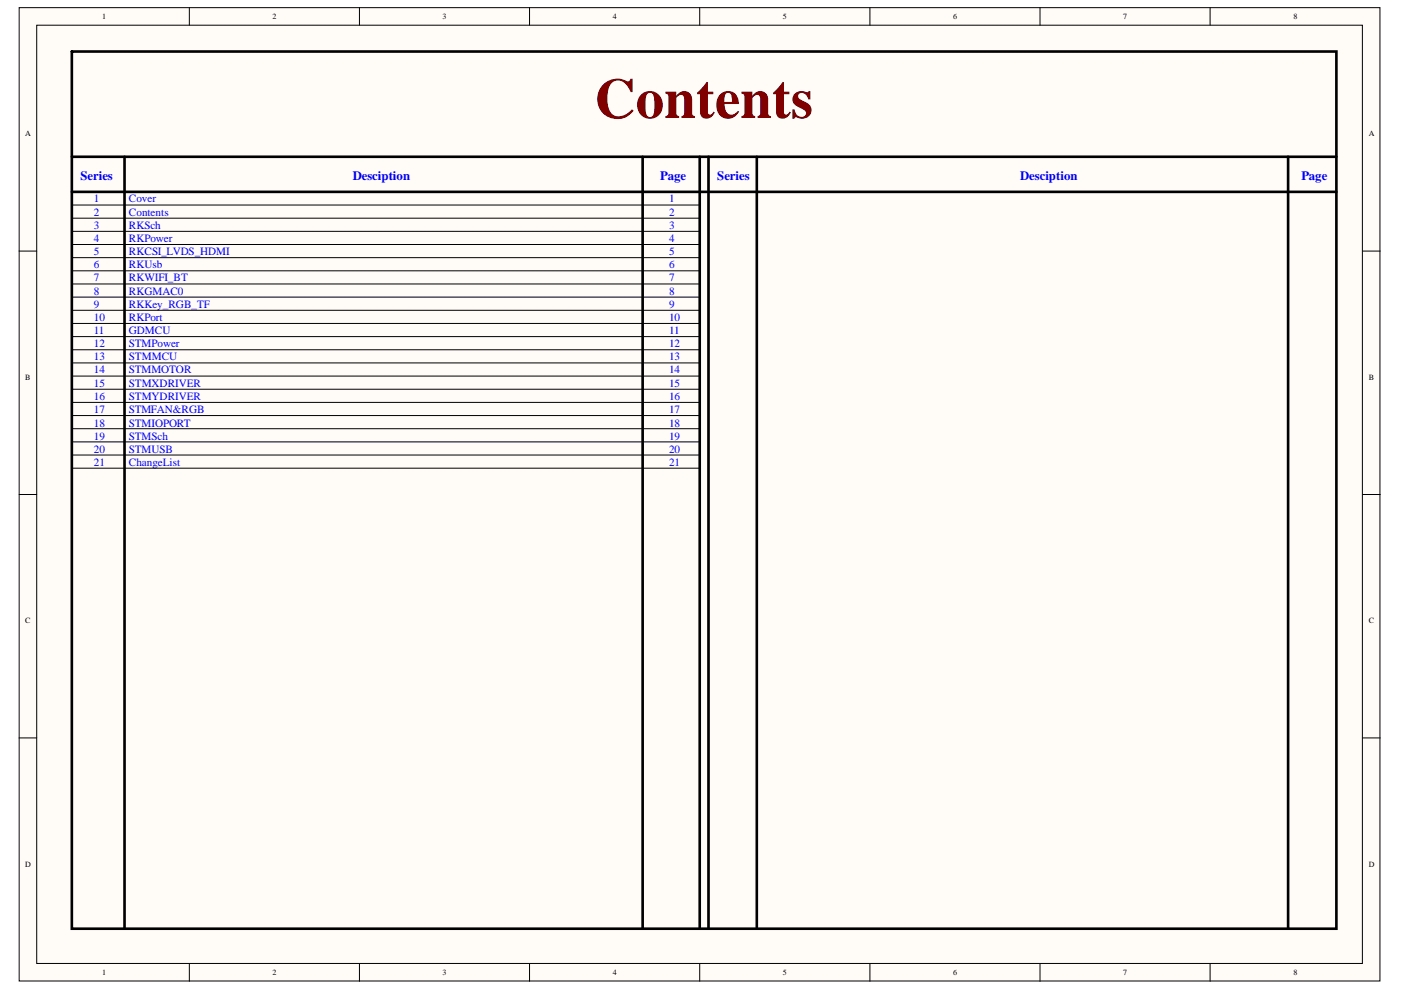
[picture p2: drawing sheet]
<svg xmlns="http://www.w3.org/2000/svg" width="297mm" height="210mm" viewBox="0 0 297 210" stroke-linecap="round" stroke-linejoin="round" font-family="sans-serif">
<defs><g id="words">
<text font-size="12.1" fill="#800000" x="126" y="25">Contents</text>
<g font-size="2.7" fill="#00f">
<text x="17.1" y="38.2">Series</text>
<text x="74.8" y="38.2">Desciption</text>
<text x="140" y="38.2">Page</text>
<text x="152.1" y="38.2">Series</text>
<text x="216.3" y="38.2">Desciption</text>
<text x="275.9" y="38.2">Page</text>
</g>
<g font-size="2.4" fill="#00f">
<text x="19.9" y="42.9">1</text>
<text x="19.9" y="45.7">2</text>
<text x="27.3" y="42.9">Cover</text>
<text x="27.3" y="45.7">Contents</text>
<text x="141.9" y="42.9">1</text>
<text x="141.9" y="45.7">2</text>
<text x="19.9" y="48.5">3</text>
<text x="19.9" y="51.3">4</text>
<text x="27.3" y="48.5">RKSch</text>
<text x="27.3" y="51.3">RKPower</text>
<text x="141.9" y="48.5">3</text>
<text x="141.9" y="51.3">4</text>
<text x="19.9" y="54.1">5</text>
<text x="19.9" y="56.9">6</text>
<text x="19.9" y="59.7">7</text>
<text x="27.3" y="54.1">RKCSI_LVDS_HDMI</text>
<text x="27.3" y="56.9">RKUsb</text>
<text x="27.3" y="59.7">RKWIFI_BT</text>
<text x="141.9" y="54.1">5</text>
<text x="141.9" y="56.9">6</text>
<text x="141.9" y="59.7">7</text>
<text x="19.9" y="62.5">8</text>
<text x="19.9" y="65.2">9</text>
<text x="27.3" y="65.2">RKKey_RGB_TF</text>
<text x="27.3" y="62.5">RKGMAC0</text>
<text x="141.9" y="62.5">8</text>
<text x="141.9" y="65.2">9</text>
<text x="19.9" y="68">10</text>
<text x="19.9" y="70.8">11</text>
<text x="27.3" y="68">RKPort</text>
<text x="27.3" y="70.8">GDMCU</text>
<text x="141.9" y="68">10</text>
<text x="141.9" y="70.8">11</text>
<text x="19.9" y="73.6">12</text>
<text x="19.9" y="76.4">13</text>
<text x="27.3" y="73.6">STMPower</text>
<text x="27.3" y="76.4">STMMCU</text>
<text x="141.9" y="73.6">12</text>
<text x="141.9" y="76.4">13</text>
<text x="19.9" y="79.2">14</text>
<text x="19.9" y="82">15</text>
<text x="27.3" y="79.2">STMMOTOR</text>
<text x="27.3" y="82">STMXDRIVER</text>
<text x="141.9" y="79.2">14</text>
<text x="141.9" y="82">15</text>
<text x="19.9" y="84.9">16</text>
<text x="19.9" y="87.6">17</text>
<text x="27.3" y="84.9">STMYDRIVER</text>
<text x="27.3" y="87.6">STMFAN&amp;RGB</text>
<text x="141.9" y="84.9">16</text>
<text x="141.9" y="87.6">17</text>
<text x="19.9" y="90.4">18</text>
<text x="19.9" y="93.2">19</text>
<text x="27.3" y="90.4">STMIOPORT</text>
<text x="27.3" y="93.2">STMSch</text>
<text x="141.9" y="90.4">18</text>
<text x="141.9" y="93.2">19</text>
<text x="19.9" y="96">20</text>
<text x="19.9" y="98.8">21</text>
<text x="27.3" y="96">STMUSB</text>
<text x="27.3" y="98.8">ChangeList</text>
<text x="141.9" y="96">20</text>
<text x="141.9" y="98.8">21</text>
</g>
<g font-size="1.7">
<text x="21.7" y="4.1">1</text>
<text x="57.8" y="4.1">2</text>
<text x="93.8" y="4.1">3</text>
<text x="129.9" y="4.1">4</text>
<text x="166" y="4.1">5</text>
<text x="202.1" y="4.1">6</text>
<text x="238.1" y="4.1">7</text>
<text x="274.2" y="4.1">8</text>
<text x="5.3" y="28.9">A</text>
<text x="290.2" y="28.9">A</text>
<text x="5.3" y="80.5">B</text>
<text x="290.2" y="80.5">B</text>
<text x="5.3" y="132.2">C</text>
<text x="290.2" y="132.2">C</text>
<text x="5.3" y="183.7">D</text>
<text x="290.2" y="183.7">D</text>
<text x="21.7" y="206.8">1</text>
<text x="57.8" y="206.8">2</text>
<text x="93.8" y="206.8">3</text>
<text x="129.9" y="206.8">4</text>
<text x="166" y="206.8">5</text>
<text x="202.1" y="206.8">6</text>
<text x="238.1" y="206.8">7</text>
<text x="274.2" y="206.8">8</text>
</g>
</g></defs>
<g fill="#fffcf8" stroke="#000" stroke-width=".21">
<path d="M4.1 1.6h288.5v206.4h-288.5z"/>
<path d="M7.8 5.3h281.1v199h-281.1z"/>
</g>
<g fill="none" stroke="#000" stroke-width=".21">
<path d="M40.1 1.6v3.7M76.2 1.6v3.7M112.3 1.6v3.7M148.4 1.6v3.7M184.4 1.6v3.7M220.5 1.6v3.7M256.6 1.6v3.7M4.1 53.2h3.7M15.2 43.5h133.2M15.2 46.3h133.2M15.2 49.1h133.2M15.2 51.8h133.2"/>
<path d="M15.2 54.6h133.2M15.2 57.4h133.2M288.9 53.2h3.8M15.2 60.2h133.2M15.2 63h133.2M15.2 65.8h133.2M15.2 68.6h133.2M15.2 71.4h133.2M15.2 74.2h133.2M15.2 76.9h133.2M15.2 79.7h133.2M15.2 82.5h133.2"/>
<path d="M15.2 85.3h133.2M15.2 88.1h133.2M15.2 90.9h133.2M15.2 93.7h133.2M15.2 96.5h133.2M15.2 99.3h133.2M4.1 104.8h3.7M288.9 104.8h3.8M4.1 156.5h3.7M288.9 156.5h3.8M40.1 204.3v3.8M76.2 204.3v3.8"/>
<path d="M112.3 204.3v3.8M148.4 204.3v3.8M184.4 204.3v3.8M220.5 204.3v3.8M256.6 204.3v3.8"/>
</g>
<path d="M15.2 10.9h268.1v186h-268.1zM15.2 33.2h268.1M26.4 33.2v163.7M136.3 33.2v163.7M148.4 33.2v163.7M150.2 33.2v163.7M160.5 33.2v163.7M273.1 33.2v163.7M15.2 40.7h268.1" fill="none" stroke="#000" stroke-width=".56"/>
<use href="#words"/>
</svg>
